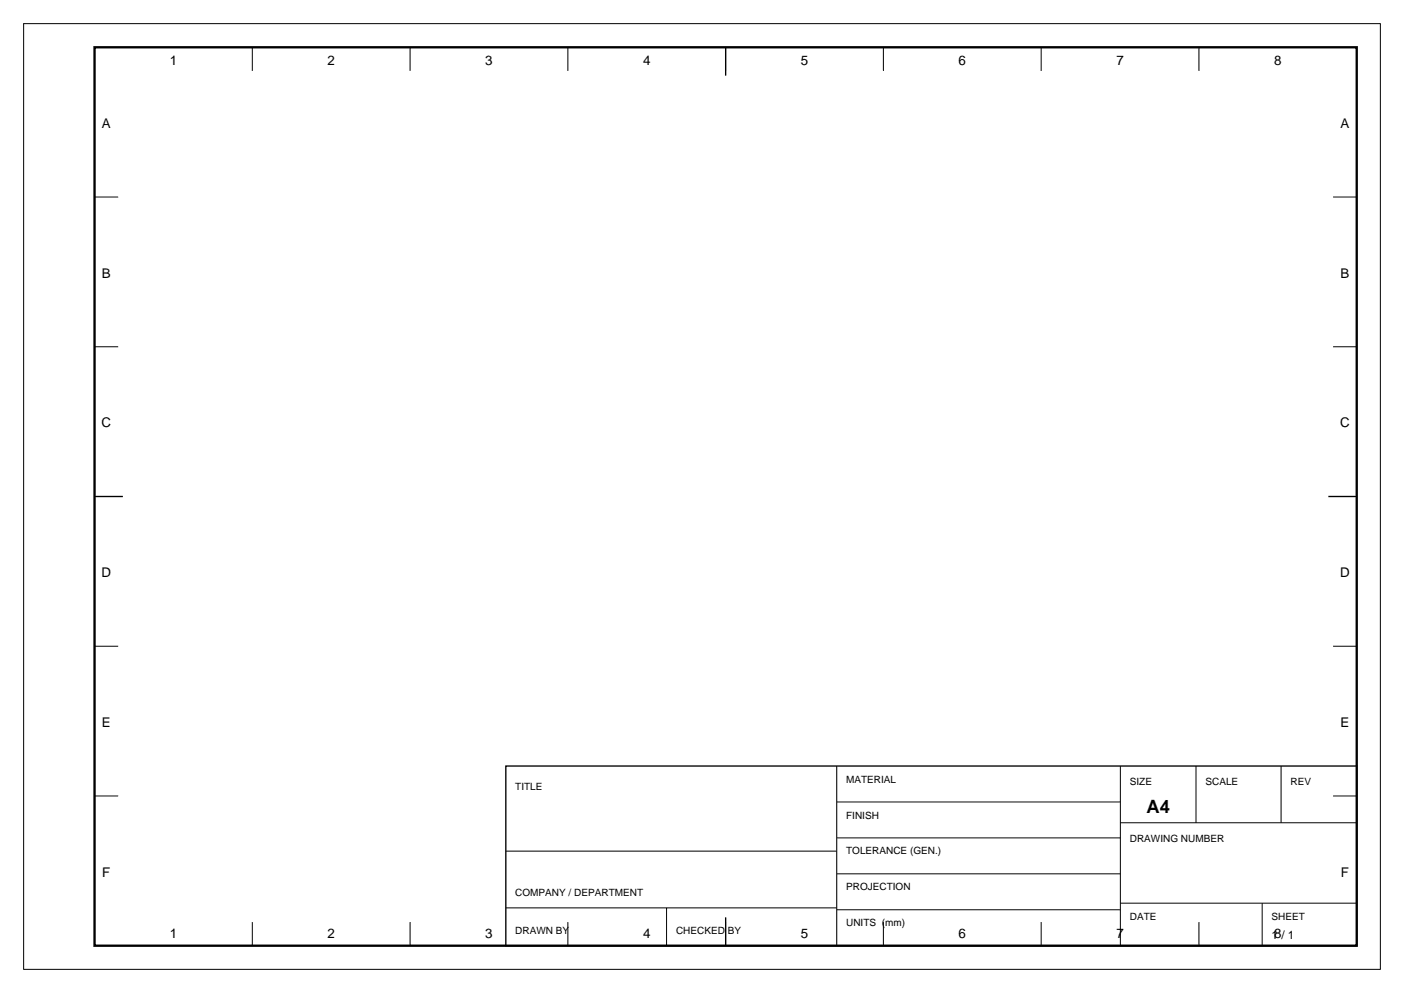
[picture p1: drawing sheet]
<svg xmlns="http://www.w3.org/2000/svg" width="297mm" height="210mm" viewBox="0 0 297 210" stroke-linecap="round" stroke-linejoin="round" font-family="sans-serif">
<defs><g id="words">
<text font-size="3.9" x="242.5" y="172">A4</text>
<g font-size="2.8">
<text x="35.9" y="13.8">1</text>
<text x="69.3" y="13.8">2</text>
<text x="102.7" y="13.8">3</text>
<text x="136" y="13.8">4</text>
<text x="169.4" y="13.8">5</text>
<text x="202.8" y="13.8">6</text>
<text x="236.2" y="13.8">7</text>
<text x="269.5" y="13.8">8</text>
<text x="21.6" y="27">A</text>
<text x="283.6" y="27">A</text>
<text x="21.6" y="58.7">B</text>
<text x="283.6" y="58.7">B</text>
<text x="21.5" y="90.4">C</text>
<text x="283.5" y="90.4">C</text>
<text x="21.5" y="122">D</text>
<text x="283.5" y="122">D</text>
<text x="21.6" y="153.7">E</text>
<text x="283.6" y="153.7">E</text>
<text x="21.6" y="185.4">F</text>
<text x="283.6" y="185.4">F</text>
<text x="35.9" y="198.4">1</text>
<text x="69.3" y="198.4">2</text>
<text x="102.7" y="198.4">3</text>
<text x="136" y="198.4">4</text>
<text x="169.4" y="198.4">5</text>
<text x="202.8" y="198.4">6</text>
<text x="236.2" y="198.4">7</text>
<text x="269.5" y="198.4">8</text>
</g>
<text font-size="2.5" x="269" y="198.5">1 / 1</text>
<g font-size="2.1">
<text x="109" y="167">TITLE</text>
<text x="179" y="165.5">MATERIAL</text>
<text x="239" y="166">SIZE</text>
<text x="255" y="166">SCALE</text>
<text x="273" y="166">REV</text>
<text x="179" y="173.1">FINISH</text>
<text x="239" y="178">DRAWING NUMBER</text>
<text x="179" y="180.7">TOLERANCE (GEN.)</text>
<text x="109" y="189.5">COMPANY / DEPARTMENT</text>
<text x="179" y="188.3">PROJECTION</text>
<text x="109" y="197.5">DRAWN BY</text>
<text x="143" y="197.5">CHECKED BY</text>
<text x="179" y="195.9">UNITS (mm)</text>
<text x="239" y="194.5">DATE</text>
<text x="269" y="194.5">SHEET</text>
</g>
</g></defs>
<g fill="none" stroke="#000" stroke-width=".21">
<path d="M5 5h287v200h-287zM53.4 10v5M86.7 10v5M120.1 10v5M153.5 10v5M186.9 10v5M220.2 10v5M253.6 10v5M20 41.7h5M282 41.7h5M20 73.3h5M282 73.3h5"/>
<path d="M20 105h5M282 105h5M20 136.7h5M282 136.7h5M20 168.3h5M107 180h70M177 162v38M177 177.2h60M177 169.6h60M237 162v38M237 174h50M253 162v12"/>
<path d="M271 162v12M282 168.3h5M53.4 195v5M86.7 195v5M107 192h70M120.1 195v5M141 192v8M153.5 195v5M177 192.4h60M177 184.8h60M186.9 195v5M220.2 195v5"/>
<path d="M237 191h50M253.6 195v5M267 191v9"/>
</g>
<path d="M20 10h267v190h-267z" fill="none" stroke="#000" stroke-width=".49"/>
<path d="M153.5 10v6M20 105h6M281 105h6M107 162h180v38h-180zM153.5 194v6" fill="none" stroke="#000" stroke-width=".28"/>
<use href="#words"/>
</svg>
